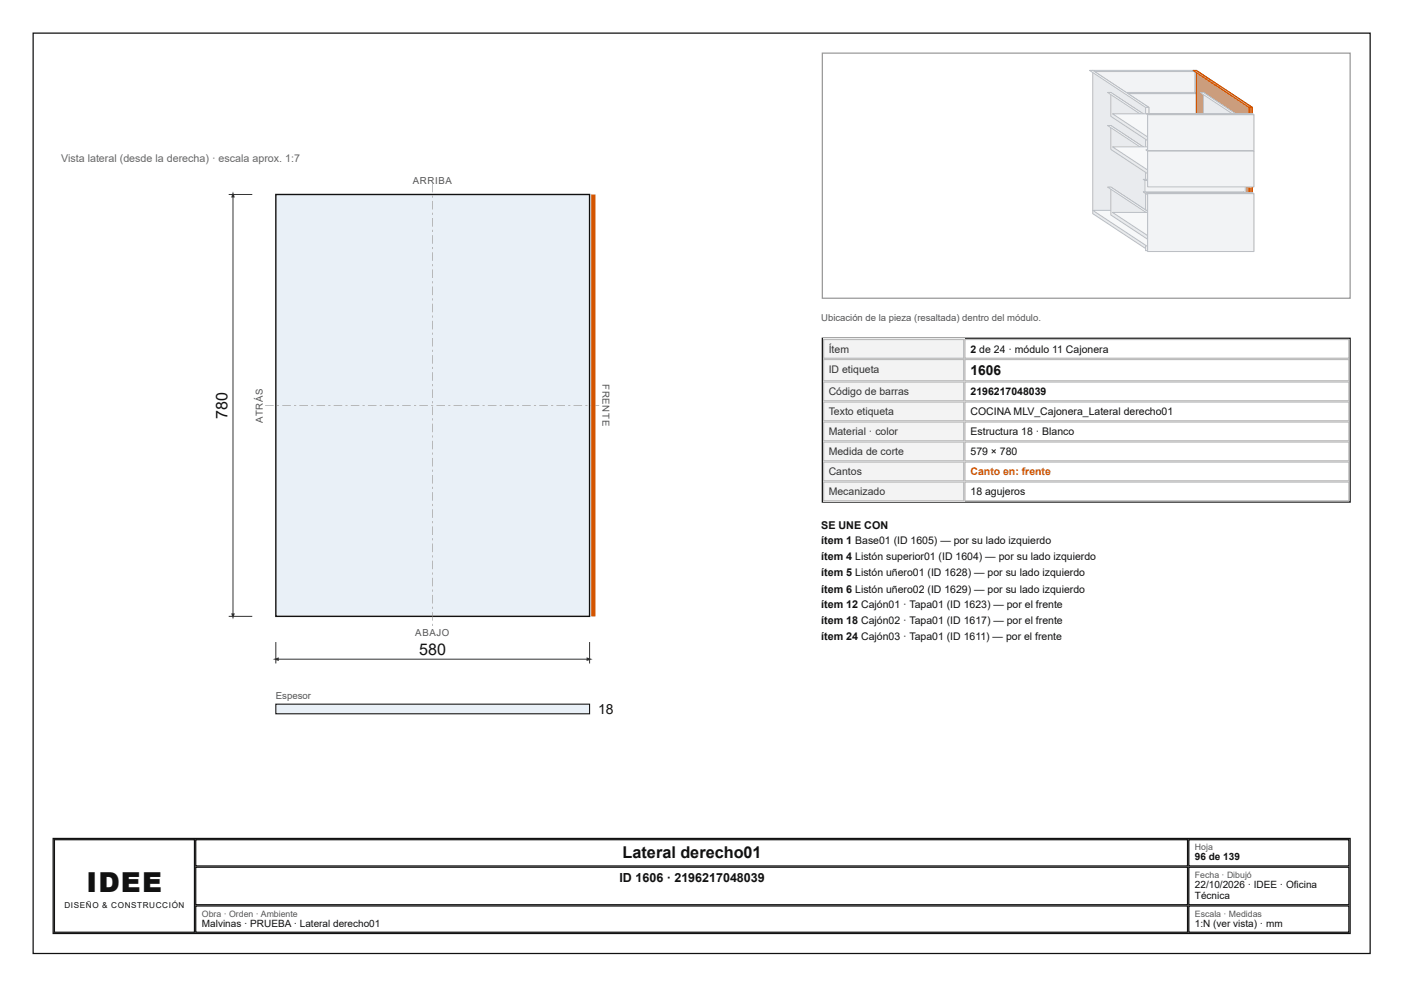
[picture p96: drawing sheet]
<svg xmlns="http://www.w3.org/2000/svg" width="297mm" height="210mm" viewBox="0 0 297 210" stroke-linecap="round" stroke-linejoin="round" font-family="sans-serif">
<defs><g id="words">
<text font-size="5.8" fill="#111" x="18.3" y="188.6">IDEE</text>
<g font-size="3.4" fill="#111">
<text x="48.2" y="88.6" transform="rotate(-90 48.2 88.6)">780</text>
<text x="88.7" y="138.6">580</text>
<text x="131.7" y="181.5">Lateral derecho01</text>
</g>
<g font-size="2.9" fill="#111">
<text x="205.3" y="79.4">1606</text>
<text x="126.5" y="151.1">18</text>
</g>
<text font-size="2.6" fill="#111" x="131.1" y="186.5">ID 1606 · 2196217048039</text>
<text font-size="2.3" fill="#666" x="12.9" y="34.4">Vista lateral (desde la derecha) · escala aprox. 1:7</text>
<g font-size="2.3" fill="#111">
<text x="173.7" y="111.9">SE UNE CON</text>
<text x="173.7" y="115.1">ítem 1 Base01 (ID 1605) — por su lado izquierdo</text>
<text x="173.7" y="118.5">ítem 4 Listón superior01 (ID 1604) — por su lado izquierdo</text>
<text x="173.7" y="122">ítem 5 Listón uñero01 (ID 1628) — por su lado izquierdo</text>
<text x="173.7" y="125.4">ítem 6 Listón uñero02 (ID 1629) — por su lado izquierdo</text>
<text x="173.7" y="128.6">ítem 12 Cajón01 · Tapa01 (ID 1623) — por el frente</text>
<text x="173.7" y="132">ítem 18 Cajón02 · Tapa01 (ID 1617) — por el frente</text>
<text x="173.7" y="135.5">ítem 24 Cajón03 · Tapa01 (ID 1611) — por el frente</text>
</g>
<g font-size="2.2" fill="#333">
<text x="175.3" y="74.6">Ítem</text>
<text x="175.3" y="78.8">ID etiqueta</text>
<text x="175.3" y="83.6">Código de barras</text>
<text x="175.3" y="87.8">Texto etiqueta</text>
<text x="175.3" y="92.1">Material · color</text>
<text x="175.3" y="96.3">Medida de corte</text>
<text x="175.3" y="100.5">Cantos</text>
<text x="175.3" y="104.8">Mecanizado</text>
</g>
<g font-size="2.2" fill="#111">
<text x="205.3" y="74.6">2 de 24 · módulo 11 Cajonera</text>
<text x="205.3" y="83.6">2196217048039</text>
<text x="205.3" y="87.8">COCINA MLV_Cajonera_Lateral derecho01</text>
<text x="205.3" y="92.1">Estructura 18 · Blanco</text>
<text x="205.3" y="96.3">579 × 780</text>
<text x="205.3" y="104.8">18 agujeros</text>
</g>
<text font-size="2.2" fill="#d35400" x="205.3" y="100.5">Canto en: frente</text>
<g font-size="2.1" fill="#111">
<text x="252.8" y="182">96 de 139</text>
<text x="252.8" y="187.9">22/10/2026 · IDEE · Oficina</text>
<text x="252.8" y="190.2">Técnica</text>
<text x="42.7" y="196.1">Malvinas · PRUEBA · Lateral derecho01</text>
<text x="252.8" y="196.1">1:N (ver vista) · mm</text>
</g>
<g font-size="2" fill="#555">
<text x="87.3" y="38.9">ARRIBA</text>
<text x="173.7" y="68">Ubicación de la pieza (resaltada) dentro del módulo.</text>
<text x="127.4" y="81.3" transform="rotate(90 127.4 81.3)">FRENTE</text>
<text x="55.6" y="89.4" transform="rotate(-90 55.6 89.4)">ATRÁS</text>
<text x="87.9" y="134.5">ABAJO</text>
<text x="58.3" y="147.9">Espesor</text>
</g>
<g font-size="1.9" fill="#555">
<text x="252.8" y="179.9">Hoja</text>
<text x="252.8" y="185.7">Fecha · Dibujó</text>
<text x="42.7" y="193.9">Obra · Orden · Ambiente</text>
<text x="252.8" y="193.9">Escala · Medidas</text>
</g>
<text font-size="1.7" fill="#111" x="13.6" y="192.1">DISEÑO &amp; CONSTRUCCIÓN</text>
</g></defs>
<path d="M7 7h282.9v194.7h-282.9z" fill="none" stroke="#111" stroke-width=".26"/>
<path d="M58.4 41.2h66.3v89.2h-66.3z" fill="#e9f0f7"/>
<path d="M58.4 41.2h66.3v89.2h-66.3z" fill="none" stroke="#111" stroke-width=".29"/>
<g fill="#888">
<path d="M91.5 38.9h.1v1.8h-.1zM91.5 41.4h.1v.4h-.1zM91.5 42.5h.1v1.8h-.1zM91.5 45h.1v.5h-.1zM91.5 46.1h.1v1.8h-.1zM91.5 48.6h.1v.5h-.1zM91.5 49.8h.1v1.8h-.1zM91.5 52.3h.1v.4h-.1zM91.5 53.4h.1v1.8h-.1zM91.5 55.9h.1v.4h-.1zM91.5 57h.1v1.8h-.1zM91.5 59.5h.1v.5h-.1zM91.5 60.6h.1v1.8h-.1zM91.5 63.1h.1v.5h-.1zM91.5 64.3h.1v1.8h-.1zM91.5 66.8h.1v.4h-.1zM91.5 67.9h.1v1.8h-.1zM91.5 70.4h.1v.4h-.1zM91.5 71.5h.1v1.8h-.1zM91.5 74h.1v.5h-.1zM91.5 75.1h.1v1.8h-.1zM91.5 77.6h.1v.5h-.1zM91.5 78.8h.1v1.8h-.1zM91.5 81.2h.1v.5h-.1zM91.5 82.4h.1v1.8h-.1zM91.5 84.9h.1v.4h-.1zM91.5 86h.1v1.8h-.1zM91.5 88.5h.1v.5h-.1zM91.5 89.6h.1v1.8h-.1zM91.5 92.1h.1v.5h-.1zM91.5 93.3h.1v1.8h-.1zM91.5 95.7h.1v.5h-.1zM91.5 96.9h.1v1.8h-.1zM91.5 99.4h.1v.4h-.1zM91.5 100.5h.1v1.8h-.1zM91.5 103h.1v.5h-.1zM91.5 104.1h.1v1.8h-.1zM91.5 106.6h.1v.5h-.1zM91.5 107.8h.1v1.8h-.1zM91.5 110.2h.1v.5h-.1zM91.5 111.4h.1v1.8h-.1zM91.5 113.9h.1v.4h-.1zM91.5 115h.1v1.8h-.1zM91.5 117.5h.1v.5h-.1zM91.5 118.6h.1v1.8h-.1zM91.5 121.1h.1v.5h-.1zM91.5 122.3h.1v1.8h-.1zM91.5 124.7h.1v.5h-.1zM91.5 125.9h.1v1.8h-.1zM91.5 128.4h.1v.4h-.1zM91.5 129.5h.1v1.8h-.1zM91.5 132h.1v.4h-.1z"/>
<path d="M56.1 85.7h1.8v.1h-1.8zM58.6 85.7h.4v.1h-.4zM59.7 85.7h1.8v.1h-1.8zM62.2 85.7h.5v.1h-.5zM63.3 85.7h1.8v.1h-1.8zM65.8 85.7h.5v.1h-.5zM67 85.7h1.8v.1h-1.8zM69.5 85.7h.4v.1h-.4zM70.6 85.7h1.8v.1h-1.8zM73.1 85.7h.4v.1h-.4zM74.2 85.7h1.8v.1h-1.8zM76.7 85.7h.5v.1h-.5zM77.8 85.7h1.8v.1h-1.8zM80.3 85.7h.5v.1h-.5zM81.5 85.7h1.8v.1h-1.8zM84 85.7h.4v.1h-.4zM85.1 85.7h1.8v.1h-1.8zM87.6 85.7h.4v.1h-.4zM88.7 85.7h1.8v.1h-1.8zM91.2 85.7h.5v.1h-.5zM92.3 85.7h1.8v.1h-1.8zM94.8 85.7h.5v.1h-.5zM96 85.7h1.8v.1h-1.8zM98.4 85.7h.5v.1h-.5zM99.6 85.7h1.8v.1h-1.8zM102.1 85.7h.4v.1h-.4zM103.2 85.7h1.8v.1h-1.8zM105.7 85.7h.5v.1h-.5zM106.8 85.7h1.8v.1h-1.8zM109.3 85.7h.5v.1h-.5zM110.5 85.7h1.8v.1h-1.8zM112.9 85.7h.5v.1h-.5zM114.1 85.7h1.8v.1h-1.8zM116.6 85.7h.4v.1h-.4zM117.7 85.7h1.8v.1h-1.8zM120.2 85.7h.5v.1h-.5zM121.3 85.7h1.8v.1h-1.8zM123.8 85.7h.5v.1h-.5zM125 85.7h1.8v.1h-1.8z"/>
</g>
<path d="M125.5 41.2v89.2" fill="none" stroke="#d35400" stroke-width=".91" stroke-linecap="butt"/>
<path d="M58.4 135.8v4.6M58.4 139.5h66.3M124.7 135.8v4.6" fill="none" stroke="#333" stroke-width=".21"/>
<g fill="#333">
<path d="M57.7 139.5l1.3-.4v.8z"/>
<path d="M124.1 139.1l1.3 .4-1.3 .4z"/>
</g>
<path d="M48.4 41.2h5M49.3 41.2v89.2M48.4 130.4h5" fill="none" stroke="#333" stroke-width=".21"/>
<g fill="#333">
<path d="M49.3 40.5l.4 1.3h-.8z"/>
<path d="M48.9 129.8h.8l-.4 1.2z"/>
</g>
<path d="M58.4 149h66.3v2h-66.3z" fill="#e9f0f7"/>
<path d="M58.4 149h66.3v2h-66.3z" fill="none" stroke="#111" stroke-width=".23"/>
<path d="M174 11.2h111.6v51.9h-111.6z" fill="none" stroke="#999" stroke-width=".26"/>
<path d="M252.6 14.9v6.1" fill="none" stroke="#e9ebee" stroke-width=".37"/>
<path d="M231.2 14.9h21.2l.4 .2h-21.3zM252.4 14.9l.4 .2v5.9l-.4-.3z" fill="none" stroke="#b8bec7" stroke-width=".21"/>
<path d="M231.2 15h21.6" fill="none" stroke="#f7f8f9" stroke-width=".24"/>
<path d="M231.5 15.1h21.3v5.9h-21.3z" fill="#f2f3f5"/>
<path d="M231.5 15.1h21.3v5.9h-21.3zM235 39.6h18.9l.3 .2h-18.8zM253.9 39.6l.3 .2v5.9l-.3-.2z" fill="none" stroke="#b8bec7" stroke-width=".21"/>
<path d="M254.1 39.6v6.1" fill="none" stroke="#e9ebee" stroke-width=".37"/>
<path d="M235 39.7h19.2" fill="none" stroke="#f7f8f9" stroke-width=".24"/>
<path d="M235.4 39.8h18.8v5.9h-18.8z" fill="#f2f3f5"/>
<path d="M235 26.6h18.9l.3 .2h-18.8zM235.4 39.8h18.8v5.9h-18.8zM253.9 26.6l.3 .2v5.1l-.3-.3z" fill="none" stroke="#b8bec7" stroke-width=".21"/>
<path d="M254.1 26.6v5.3" fill="none" stroke="#e9ebee" stroke-width=".37"/>
<path d="M235 26.7h19.2" fill="none" stroke="#f7f8f9" stroke-width=".24"/>
<path d="M235.4 26.8h18.8v5.1h-18.8z" fill="#f2f3f5"/>
<path d="M235 19.6h18.9l.3 .2h-18.8zM253.9 19.6l.3 .2v5.1l-.3-.3zM235.4 26.8h18.8v5.1h-18.8z" fill="none" stroke="#b8bec7" stroke-width=".21"/>
<path d="M254.1 19.6v5.3" fill="none" stroke="#e9ebee" stroke-width=".37"/>
<path d="M235 19.7h19.2" fill="none" stroke="#f7f8f9" stroke-width=".24"/>
<path d="M235.4 19.8h18.8v5.1h-18.8z" fill="#f2f3f5"/>
<path d="M235.4 19.8h18.8v5.1h-18.8z" fill="none" stroke="#b8bec7" stroke-width=".21"/>
<path d="M231.2 14.9l11.8 7.8v30.3l-11.8-7.8z" fill="#e9ebee"/>
<path d="M231.2 14.9l11.8 7.8v30.3l-11.8-7.8z" fill="none" stroke="#b8bec7" stroke-width=".21"/>
<path d="M230.5 14.9h.7l11.8 7.8h-.7z" fill="#f7f8f9"/>
<path d="M230.5 14.9h.7l11.8 7.8h-.7z" fill="none" stroke="#b8bec7" stroke-width=".21"/>
<path d="M242.3 22.7h.7v30.3h-.7z" fill="#f2f3f5"/>
<path d="M242.3 22.7h.7v30.3h-.7z" fill="none" stroke="#b8bec7" stroke-width=".21"/>
<path d="M252.4 44.5l11.9 7.8v.7l-11.9-7.8z" fill="#e9ebee"/>
<path d="M252.4 44.5l11.9 7.8v.7l-11.9-7.8z" fill="none" stroke="#b8bec7" stroke-width=".21"/>
<path d="M231.2 44.5h21.2l11.9 7.8h-21.3z" fill="#f7f8f9"/>
<path d="M231.2 44.5h21.2l11.9 7.8h-21.3z" fill="none" stroke="#b8bec7" stroke-width=".21"/>
<path d="M243 52.3h21.3v.7h-21.3z" fill="#f2f3f5"/>
<path d="M243 52.3h21.3v.7h-21.3z" fill="none" stroke="#b8bec7" stroke-width=".21"/>
<path d="M253.1 14.9l11.8 7.8v30.3l-11.8-7.8z" fill="#e59866"/>
<path d="M253.1 14.9l11.8 7.8v30.3l-11.8-7.8z" fill="none" stroke="#a04000" stroke-width=".21"/>
<path d="M252.4 14.9h.7l11.8 7.8h-.6z" fill="#f8c471"/>
<path d="M252.4 14.9h.7l11.8 7.8h-.6z" fill="none" stroke="#a04000" stroke-width=".21"/>
<path d="M264.3 22.7h.6v30.3h-.6z" fill="#f5b041"/>
<path d="M264.3 22.7h.6v30.3h-.6z" fill="none" stroke="#a04000" stroke-width=".21"/>
<path d="M235 39.6l9.2 6.1v5.9l-9.2-6.1z" fill="#e9ebee"/>
<path d="M235 39.6l9.2 6.1v5.9l-9.2-6.1z" fill="none" stroke="#b8bec7" stroke-width=".21"/>
<path d="M234.3 39.6h.7l9.2 6.1h-.7z" fill="#f7f8f9"/>
<path d="M234.3 39.6h.7l9.2 6.1h-.7z" fill="none" stroke="#b8bec7" stroke-width=".21"/>
<path d="M243.5 45.7h.7v5.9h-.7z" fill="#f2f3f5"/>
<path d="M243.5 45.7h.7v5.9h-.7z" fill="none" stroke="#b8bec7" stroke-width=".21"/>
<path d="M235 26.6l9.2 6v5.1l-9.2-6.1z" fill="#e9ebee"/>
<path d="M235 26.6l9.2 6v5.1l-9.2-6.1z" fill="none" stroke="#b8bec7" stroke-width=".21"/>
<path d="M234.3 26.6h.7l9.2 6h-.7z" fill="#f7f8f9"/>
<path d="M234.3 26.6h.7l9.2 6h-.7z" fill="none" stroke="#b8bec7" stroke-width=".21"/>
<path d="M243.5 32.6h.7v5.1h-.7z" fill="#f2f3f5"/>
<path d="M243.5 32.6h.7v5.1h-.7z" fill="none" stroke="#b8bec7" stroke-width=".21"/>
<path d="M235 19.6l9.2 6v5.1l-9.2-6.1z" fill="#e9ebee"/>
<path d="M235 19.6l9.2 6v5.1l-9.2-6.1z" fill="none" stroke="#b8bec7" stroke-width=".21"/>
<path d="M234.3 19.6h.7l9.2 6h-.7z" fill="#f7f8f9"/>
<path d="M234.3 19.6h.7l9.2 6h-.7z" fill="none" stroke="#b8bec7" stroke-width=".21"/>
<path d="M243.5 25.6h.7v5.1h-.7z" fill="#f2f3f5"/>
<path d="M243.5 25.6h.7v5.1h-.7z" fill="none" stroke="#b8bec7" stroke-width=".21"/>
<path d="M254.2 45l8.5 5.5v.2l-8.5-5.6z" fill="#e9ebee"/>
<path d="M254.2 45l8.5 5.5v.2l-8.5-5.6z" fill="none" stroke="#b8bec7" stroke-width=".21"/>
<path d="M235.4 45h18.8l8.5 5.5h-18.9z" fill="#f7f8f9"/>
<path d="M235.4 45h18.8l8.5 5.5h-18.9zM243.8 50.5h18.9v.2h-18.9z" fill="none" stroke="#b8bec7" stroke-width=".21"/>
<path d="M243.8 50.6h18.9" fill="none" stroke="#f2f3f5" stroke-width=".21"/>
<path d="M254.2 31.1l8.5 5.6v.2l-8.5-5.6z" fill="#e9ebee"/>
<path d="M254.2 31.1l8.5 5.6v.2l-8.5-5.6z" fill="none" stroke="#b8bec7" stroke-width=".21"/>
<path d="M235.4 31.1h18.8l8.5 5.6h-18.9z" fill="#f7f8f9"/>
<path d="M235.4 31.1h18.8l8.5 5.6h-18.9zM243.8 36.7h18.9v.2h-18.9z" fill="none" stroke="#b8bec7" stroke-width=".21"/>
<path d="M243.8 36.8h18.9" fill="none" stroke="#f2f3f5" stroke-width=".21"/>
<path d="M254.2 24.1l8.5 5.6v.2l-8.5-5.6z" fill="#e9ebee"/>
<path d="M254.2 24.1l8.5 5.6v.2l-8.5-5.6z" fill="none" stroke="#b8bec7" stroke-width=".21"/>
<path d="M235.4 24.1h18.8l8.5 5.6h-18.9z" fill="#f7f8f9"/>
<path d="M235.4 24.1h18.8l8.5 5.6h-18.9zM243.8 29.7h18.9v.2h-18.9z" fill="none" stroke="#b8bec7" stroke-width=".21"/>
<path d="M243.8 29.8h18.9" fill="none" stroke="#f2f3f5" stroke-width=".21"/>
<path d="M254.6 39.6l9.2 6.1v5.9l-9.2-6.1z" fill="#e9ebee"/>
<path d="M254.6 39.6l9.2 6.1v5.9l-9.2-6.1z" fill="none" stroke="#b8bec7" stroke-width=".21"/>
<path d="M253.9 39.6h.7l9.2 6.1h-.7z" fill="#f7f8f9"/>
<path d="M253.9 39.6h.7l9.2 6.1h-.7z" fill="none" stroke="#b8bec7" stroke-width=".21"/>
<path d="M263.1 45.7h.7v5.9h-.7z" fill="#f2f3f5"/>
<path d="M263.1 45.7h.7v5.9h-.7z" fill="none" stroke="#b8bec7" stroke-width=".21"/>
<path d="M254.6 26.6l9.2 6v5.1l-9.2-6.1z" fill="#e9ebee"/>
<path d="M254.6 26.6l9.2 6v5.1l-9.2-6.1z" fill="none" stroke="#b8bec7" stroke-width=".21"/>
<path d="M253.9 26.6h.7l9.2 6h-.7z" fill="#f7f8f9"/>
<path d="M253.9 26.6h.7l9.2 6h-.7z" fill="none" stroke="#b8bec7" stroke-width=".21"/>
<path d="M263.1 32.6h.7v5.1h-.7z" fill="#f2f3f5"/>
<path d="M263.1 32.6h.7v5.1h-.7z" fill="none" stroke="#b8bec7" stroke-width=".21"/>
<path d="M254.6 19.6l9.2 6v5.1l-9.2-6.1z" fill="#e9ebee"/>
<path d="M254.6 19.6l9.2 6v5.1l-9.2-6.1z" fill="none" stroke="#b8bec7" stroke-width=".21"/>
<path d="M253.9 19.6h.7l9.2 6h-.7z" fill="#f7f8f9"/>
<path d="M253.9 19.6h.7l9.2 6h-.7z" fill="none" stroke="#b8bec7" stroke-width=".21"/>
<path d="M263.1 25.6h.7v5.1h-.7z" fill="#f2f3f5"/>
<path d="M241.8 38h21.3l.3 .2h-21.2zM263.1 38l.3 .2v2.6l-.3-.2zM263.1 25.6h.7v5.1h-.7z" fill="none" stroke="#b8bec7" stroke-width=".21"/>
<path d="M263.3 38v2.8" fill="none" stroke="#e9ebee" stroke-width=".37"/>
<path d="M241.8 38.1h21.6" fill="none" stroke="#f7f8f9" stroke-width=".24"/>
<path d="M242.2 38.2h21.2v2.6h-21.2z" fill="#f2f3f5"/>
<path d="M242.2 38.2h21.2v2.6h-21.2z" fill="none" stroke="#b8bec7" stroke-width=".21"/>
<path d="M263.1 40.6l1.2 .8v.7l-1.2-.8z" fill="#e9ebee"/>
<path d="M263.1 40.6l1.2 .8v.7l-1.2-.8z" fill="none" stroke="#b8bec7" stroke-width=".21"/>
<path d="M241.8 40.6h21.3l1.2 .8h-21.3z" fill="#f7f8f9"/>
<path d="M241.8 40.6h21.3l1.2 .8h-21.3z" fill="none" stroke="#b8bec7" stroke-width=".21"/>
<path d="M243 41.4h21.3v.7h-21.3z" fill="#f2f3f5"/>
<path d="M243 41.4h21.3v.7h-21.3zM243.8 45.4h18.9l.4 .3h-18.9zM262.7 45.4l.4 .3v5.9l-.4-.3z" fill="none" stroke="#b8bec7" stroke-width=".21"/>
<path d="M262.9 45.4v6.2" fill="none" stroke="#e9ebee" stroke-width=".37"/>
<path d="M243.8 45.5h19.3" fill="none" stroke="#f7f8f9" stroke-width=".24"/>
<path d="M244.2 45.7h18.9v5.9h-18.9z" fill="#f2f3f5"/>
<path d="M243.8 32.4h18.9l.4 .2h-18.9zM262.7 32.4l.4 .2v5.1l-.4-.3zM244.2 45.7h18.9v5.9h-18.9z" fill="none" stroke="#b8bec7" stroke-width=".21"/>
<path d="M262.9 32.4v5.3" fill="none" stroke="#e9ebee" stroke-width=".37"/>
<path d="M243.8 32.5h19.3" fill="none" stroke="#f7f8f9" stroke-width=".24"/>
<path d="M244.2 32.6h18.9v5.1h-18.9z" fill="#f2f3f5"/>
<path d="M243.8 25.4h18.9l.4 .2h-18.9zM244.2 32.6h18.9v5.1h-18.9zM262.7 25.4l.4 .2v5.1l-.4-.3z" fill="none" stroke="#b8bec7" stroke-width=".21"/>
<path d="M262.9 25.4v5.3" fill="none" stroke="#e9ebee" stroke-width=".37"/>
<path d="M243.8 25.5h19.3" fill="none" stroke="#f7f8f9" stroke-width=".24"/>
<path d="M244.2 25.6h18.9v5.1h-18.9z" fill="#f2f3f5"/>
<path d="M244.2 25.6h18.9v5.1h-18.9zM242.4 40.7h22.5l.3 .3h-22.4zM264.9 40.7l.3 .3v12.2l-.3-.2z" fill="none" stroke="#b8bec7" stroke-width=".21"/>
<path d="M265.1 40.7v12.5" fill="none" stroke="#e9ebee" stroke-width=".37"/>
<path d="M242.4 40.9h22.8" fill="none" stroke="#f7f8f9" stroke-width=".24"/>
<path d="M242.8 41h22.4v12.2h-22.4z" fill="#f2f3f5"/>
<path d="M242.4 31.7h22.5l.3 .3h-22.4zM264.9 31.7l.3 .3v7.5l-.3-.2zM242.8 41h22.4v12.2h-22.4z" fill="none" stroke="#b8bec7" stroke-width=".21"/>
<path d="M265.1 31.7v7.8" fill="none" stroke="#e9ebee" stroke-width=".37"/>
<path d="M242.4 31.8h22.8" fill="none" stroke="#f7f8f9" stroke-width=".24"/>
<path d="M242.8 32h22.4v7.5h-22.4z" fill="#f2f3f5"/>
<path d="M242.4 24h22.5l.3 .3h-22.4zM242.8 32h22.4v7.5h-22.4zM264.9 24l.3 .3v7.5l-.3-.2z" fill="none" stroke="#b8bec7" stroke-width=".21"/>
<path d="M265.1 24v7.8" fill="none" stroke="#e9ebee" stroke-width=".37"/>
<path d="M242.4 24.1h22.8" fill="none" stroke="#f7f8f9" stroke-width=".24"/>
<path d="M242.8 24.3h22.4v7.5h-22.4z" fill="#f2f3f5"/>
<path d="M242.8 24.3h22.4v7.5h-22.4z" fill="none" stroke="#b8bec7" stroke-width=".21"/>
<path d="M174 71.6h111.6v34.6h-111.6z" fill="none" stroke="#111" stroke-width=".26"/>
<path d="M174.1 71.7h29.9v4.2h-29.9z" fill="#f3f3f3"/>
<path d="M174.2 71.8h29.7v4h-29.7zM204.1 71.8h81.3v4h-81.3z" fill="none" stroke="#bbb" stroke-width=".26"/>
<path d="M174.1 75.9h29.9v4.8h-29.9z" fill="#f3f3f3"/>
<path d="M174.2 76.1h29.7v4.5h-29.7zM204.1 76.1h81.3v4.5h-81.3z" fill="none" stroke="#bbb" stroke-width=".26"/>
<path d="M174.1 80.7h29.9v4.2h-29.9z" fill="#f3f3f3"/>
<path d="M174.2 80.8h29.7v4h-29.7zM204.1 80.8h81.3v4h-81.3z" fill="none" stroke="#bbb" stroke-width=".26"/>
<path d="M174.1 84.9h29.9v4.3h-29.9z" fill="#f3f3f3"/>
<path d="M174.2 85.1h29.7v3.9h-29.7zM204.1 85.1h81.3v3.9h-81.3z" fill="none" stroke="#bbb" stroke-width=".26"/>
<path d="M174.1 89.2h29.9v4.2h-29.9z" fill="#f3f3f3"/>
<path d="M174.2 89.3h29.7v4h-29.7zM204.1 89.3h81.3v4h-81.3z" fill="none" stroke="#bbb" stroke-width=".26"/>
<path d="M174.1 93.4h29.9v4.2h-29.9z" fill="#f3f3f3"/>
<path d="M174.2 93.5h29.7v4h-29.7zM204.1 93.5h81.3v4h-81.3z" fill="none" stroke="#bbb" stroke-width=".26"/>
<path d="M174.1 97.6h29.9v4.3h-29.9z" fill="#f3f3f3"/>
<path d="M174.2 97.8h29.7v3.9h-29.7zM204.1 97.8h81.3v3.9h-81.3z" fill="none" stroke="#bbb" stroke-width=".26"/>
<path d="M174.1 101.9h29.9v4.2h-29.9z" fill="#f3f3f3"/>
<path d="M174.2 102h29.7v4h-29.7zM204.1 102h81.3v4h-81.3z" fill="none" stroke="#bbb" stroke-width=".26"/>
<path d="M11.2 177.4h274.4v20.1h-274.4zM11.5 177.7h29.6v19.5h-29.6zM41.4 177.7h209.8v5.5h-209.8zM251.5 177.7h33.9v5.5h-33.9zM41.4 183.5h209.8v7.9h-209.8zM41.4 191.7h209.8v5.5h-209.8zM251.5 183.5h33.9v7.9h-33.9zM251.5 191.7h33.9v5.5h-33.9z" fill="none" stroke="#111" stroke-width=".26"/>
<use href="#words"/>
</svg>
